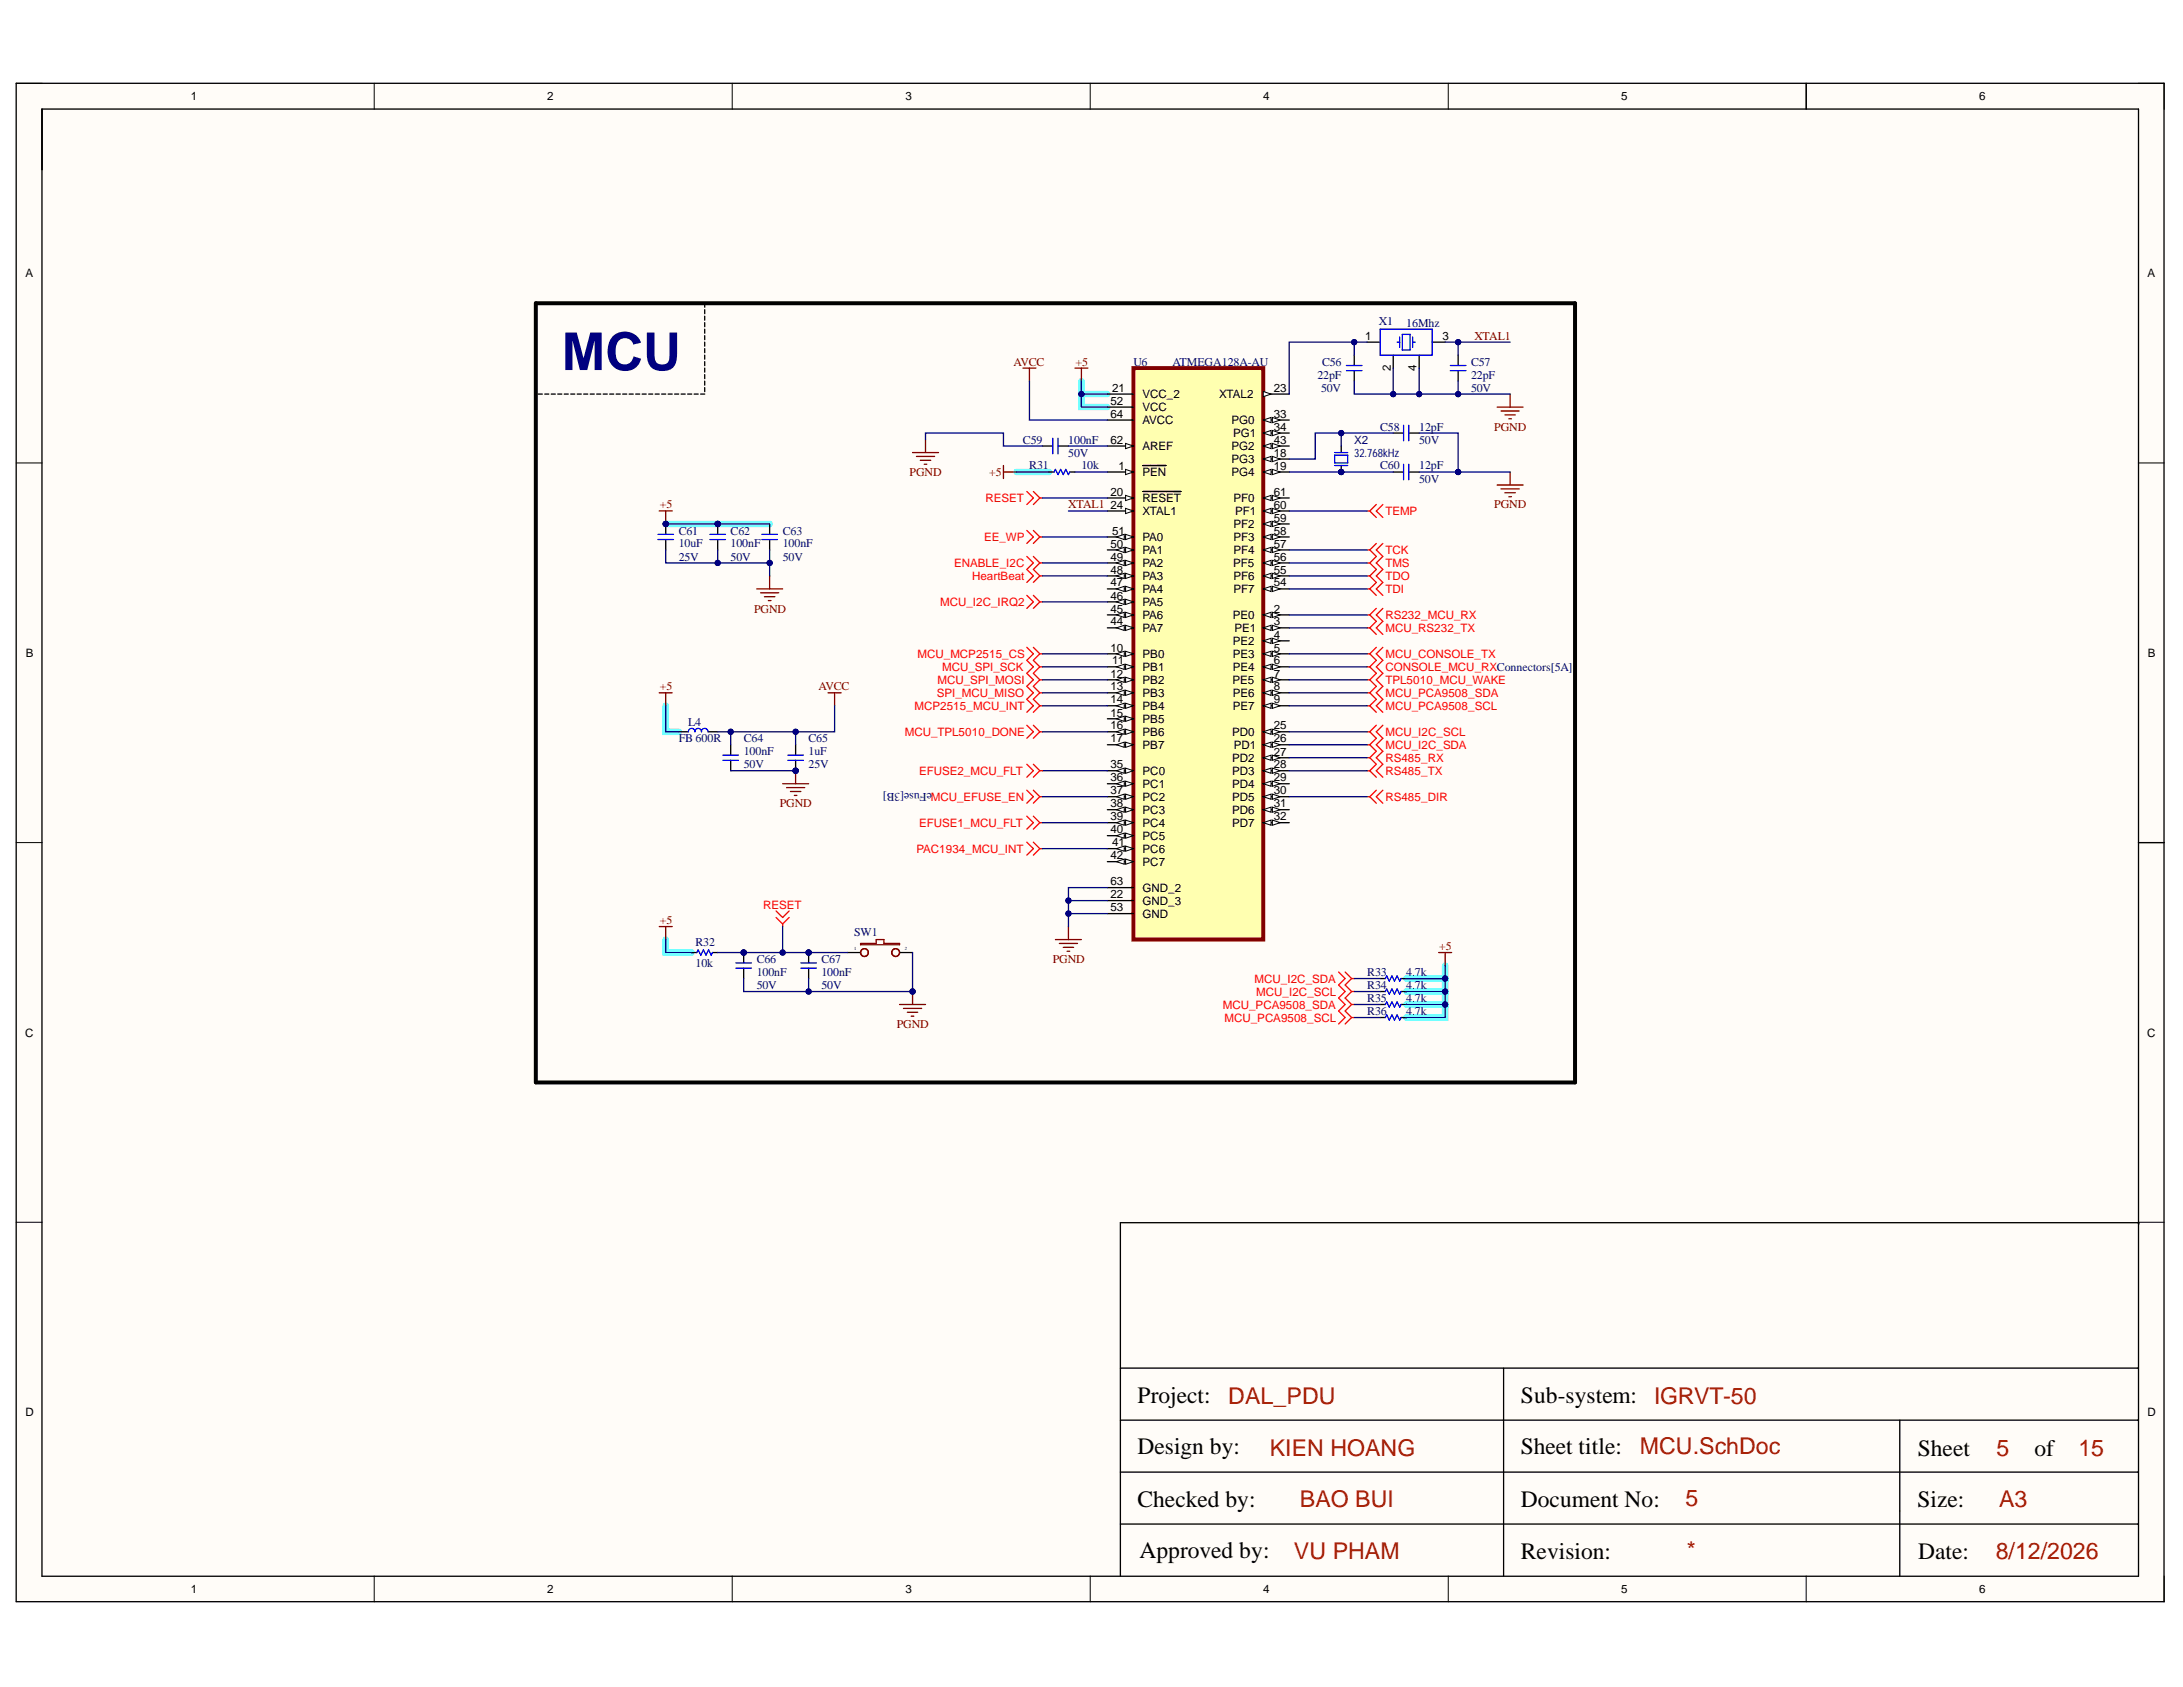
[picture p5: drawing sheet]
<svg xmlns="http://www.w3.org/2000/svg" width="279mm" height="216mm" viewBox="0 0 279 216" stroke-linecap="round" stroke-linejoin="round" font-family="sans-serif">
<defs><g id="words">
<text font-size="6.7" fill="#000080" x="71.9" y="47.4">MCU</text>
<g font-size="3">
<text x="145.6" y="179.6">Project:</text>
<text x="194.7" y="179.6">Sub-system:</text>
<text x="145.6" y="186.1">Design by:</text>
<text x="194.7" y="186.1">Sheet title:</text>
<text x="245.5" y="186.3">Sheet</text>
<text x="260.4" y="186.3">of</text>
<text x="145.6" y="192.9">Checked by:</text>
<text x="194.7" y="192.9">Document No:</text>
<text x="245.4" y="192.9">Size:</text>
<text x="145.9" y="199.4">Approved by:</text>
<text x="194.7" y="199.6">Revision:</text>
<text x="245.5" y="199.6">Date:</text>
</g>
<g font-size="3" fill="#a61c00">
<text x="157.2" y="179.6">DAL_PDU</text>
<text x="211.7" y="179.6">IGRVT-50</text>
<text x="162.5" y="186.3">KIEN HOANG</text>
<text x="209.9" y="186.1">MCU.SchDoc</text>
<text x="255.5" y="186.3">5</text>
<text x="266" y="186.3">15</text>
<text x="166.4" y="192.9">BAO BUI</text>
<text x="215.7" y="192.8">5</text>
<text x="255.9" y="192.9">A3</text>
<text x="165.6" y="199.6">VU PHAM</text>
<text x="215.9" y="199.4">*</text>
<text x="255.4" y="199.6">8/12/2026</text>
</g>
<g font-size="1.5">
<text x="24.4" y="12.9">1</text>
<text x="70" y="12.9">2</text>
<text x="115.9" y="12.9">3</text>
<text x="161.7" y="12.9">4</text>
<text x="207.5" y="12.9">5</text>
<text x="253.3" y="12.9">6</text>
<text x="3.3" y="35.5">A</text>
<text x="274.8" y="35.5">A</text>
<text x="174.7" y="43.5">1</text>
<text x="178" y="47.5" transform="rotate(-90 178 47.5)">2</text>
<text x="181.3" y="47.5" transform="rotate(-90 181.3 47.5)">4</text>
<text x="184.6" y="43.5">3</text>
<text x="142.1" y="51.8">52</text>
<text x="142.1" y="53.4">64</text>
<text x="142.4" y="50.1">21</text>
<text x="146.2" y="51">VCC_2</text>
<text x="146.2" y="52.6">VCC</text>
<text x="156.1" y="51">XTAL2</text>
<text x="163" y="50.1">23</text>
<text x="163" y="53.4">33</text>
<text x="142.1" y="56.8">62</text>
<text x="146.2" y="54.3">AVCC</text>
<text x="146.2" y="57.6">AREF</text>
<text x="157.6" y="54.3">PG0</text>
<text x="157.6" y="57.6">PG2</text>
<text x="157.6" y="59.3">PG3</text>
<text x="157.8" y="55.9">PG1</text>
<text x="163" y="55.1">34</text>
<text x="163" y="56.8">43</text>
<text x="163" y="58.4">18</text>
<text x="142.1" y="63.4">20</text>
<text x="142.1" y="65.1">24</text>
<text x="143.2" y="60.1">1</text>
<text x="146.2" y="60.9">PEN</text>
<text x="146.2" y="64.3">RESET</text>
<text x="146.2" y="65.9">XTAL1</text>
<text x="157.6" y="60.9">PG4</text>
<text x="157.9" y="64.3">PF0</text>
<text x="158.1" y="65.9">PF1</text>
<text x="163" y="60.1">19</text>
<text x="163" y="63.4">61</text>
<text x="163" y="65.1">60</text>
<text x="142.1" y="70.1">50</text>
<text x="142.1" y="71.8">49</text>
<text x="142.4" y="68.4">51</text>
<text x="146.2" y="69.3">PA0</text>
<text x="146.2" y="70.9">PA1</text>
<text x="157.9" y="67.6">PF2</text>
<text x="157.9" y="69.3">PF3</text>
<text x="157.9" y="70.9">PF4</text>
<text x="163" y="66.8">59</text>
<text x="163" y="68.4">58</text>
<text x="163" y="70.1">57</text>
<text x="163" y="71.8">56</text>
<text x="142.1" y="73.4">48</text>
<text x="142.1" y="75.1">47</text>
<text x="142.1" y="76.7">46</text>
<text x="146.2" y="72.6">PA2</text>
<text x="146.2" y="74.2">PA3</text>
<text x="146.2" y="75.9">PA4</text>
<text x="146.2" y="77.5">PA5</text>
<text x="157.8" y="72.6">PF5</text>
<text x="157.9" y="74.2">PF6</text>
<text x="157.9" y="75.9">PF7</text>
<text x="163" y="73.4">55</text>
<text x="163" y="75.1">54</text>
<text x="142.1" y="78.4">45</text>
<text x="142.1" y="80">44</text>
<text x="142.1" y="83.4">10</text>
<text x="146.2" y="79.2">PA6</text>
<text x="146.2" y="80.9">PA7</text>
<text x="157.8" y="79.2">PE0</text>
<text x="157.8" y="82.5">PE2</text>
<text x="158" y="80.9">PE1</text>
<text x="163" y="78.4">2</text>
<text x="163" y="80">3</text>
<text x="163" y="81.7">4</text>
<text x="163" y="83.4">5</text>
<text x="3.3" y="84.1">B</text>
<text x="142.1" y="86.7">12</text>
<text x="142.1" y="88.4">13</text>
<text x="142.4" y="85">11</text>
<text x="146.2" y="84.2">PB0</text>
<text x="146.2" y="85.9">PB1</text>
<text x="146.2" y="87.5">PB2</text>
<text x="146.2" y="89.2">PB3</text>
<text x="157.7" y="87.5">PE5</text>
<text x="157.8" y="84.2">PE3</text>
<text x="157.8" y="85.9">PE4</text>
<text x="157.8" y="89.2">PE6</text>
<text x="163" y="85">6</text>
<text x="163" y="86.7">7</text>
<text x="163" y="88.4">8</text>
<text x="274.9" y="84.1">B</text>
<text x="142.1" y="90">14</text>
<text x="142.1" y="91.7">15</text>
<text x="142.1" y="93.4">16</text>
<text x="142.1" y="95">17</text>
<text x="146.2" y="90.9">PB4</text>
<text x="146.2" y="92.5">PB5</text>
<text x="146.2" y="94.2">PB6</text>
<text x="146.2" y="95.9">PB7</text>
<text x="157.7" y="94.2">PD0</text>
<text x="157.8" y="90.9">PE7</text>
<text x="157.9" y="95.9">PD1</text>
<text x="163" y="90">9</text>
<text x="163" y="93.4">25</text>
<text x="163" y="95">26</text>
<text x="142.1" y="98.3">35</text>
<text x="142.1" y="100">36</text>
<text x="142.1" y="101.6">37</text>
<text x="146.2" y="99.1">PC0</text>
<text x="146.2" y="100.8">PC1</text>
<text x="157.7" y="97.5">PD2</text>
<text x="157.7" y="99.1">PD3</text>
<text x="157.7" y="100.8">PD4</text>
<text x="163" y="96.7">27</text>
<text x="163" y="98.3">28</text>
<text x="163" y="100">29</text>
<text x="163" y="101.6">30</text>
<text x="142.1" y="103.3">38</text>
<text x="142.1" y="105">39</text>
<text x="142.1" y="106.6">40</text>
<text x="146.2" y="102.5">PC2</text>
<text x="146.2" y="104.1">PC3</text>
<text x="146.2" y="105.8">PC4</text>
<text x="146.2" y="107.5">PC5</text>
<text x="157.7" y="102.5">PD5</text>
<text x="157.7" y="104.1">PD6</text>
<text x="157.7" y="105.8">PD7</text>
<text x="163" y="103.3">31</text>
<text x="163" y="105">32</text>
<text x="142.1" y="110">42</text>
<text x="142.1" y="113.3">63</text>
<text x="142.4" y="108.3">41</text>
<text x="146.2" y="109.1">PC6</text>
<text x="146.2" y="110.8">PC7</text>
<text x="142.1" y="115">22</text>
<text x="142.1" y="116.6">53</text>
<text x="146.2" y="114.1">GND_2</text>
<text x="146.2" y="115.8">GND_3</text>
<text x="146.2" y="117.5">GND</text>
<text x="3.2" y="132.7">C</text>
<text x="274.8" y="132.7">C</text>
<text x="3.3" y="181.3">D</text>
<text x="274.8" y="181.3">D</text>
<text x="24.4" y="203.9">1</text>
<text x="70" y="203.9">2</text>
<text x="115.9" y="203.9">3</text>
<text x="161.7" y="203.9">4</text>
<text x="207.5" y="203.9">5</text>
<text x="253.3" y="203.9">6</text>
</g>
<g font-size="1.5" fill="#000080">
<text x="176.5" y="41.7">X1</text>
<text x="180" y="41.8">16Mhz</text>
<text x="145.1" y="46.8">U6</text>
<text x="150" y="46.8">ATMEGA128A-AU</text>
<text x="169.2" y="46.8">C56</text>
<text x="188.3" y="46.8">C57</text>
<text x="168.6" y="48.5">22pF</text>
<text x="169.1" y="50.1">50V</text>
<text x="188.3" y="50.1">50V</text>
<text x="188.3" y="48.5">22pF</text>
<text x="130.9" y="56.8">C59</text>
<text x="136.7" y="58.4">50V</text>
<text x="136.7" y="56.8">100nF</text>
<text x="173.3" y="58.4">32.768kHz</text>
<text x="173.3" y="56.8">X2</text>
<text x="176.6" y="55.1">C58</text>
<text x="181.6" y="56.8">50V</text>
<text x="181.6" y="55.1">12pF</text>
<text x="131.7" y="60.1">R31</text>
<text x="138.4" y="60.1">10k</text>
<text x="176.6" y="60.1">C60</text>
<text x="181.6" y="61.8">50V</text>
<text x="181.6" y="60.1">12pF</text>
<text x="86.9" y="71.8">25V</text>
<text x="86.9" y="68.4">C61</text>
<text x="86.9" y="70.1">10uF</text>
<text x="93.5" y="71.8">50V</text>
<text x="93.5" y="68.4">C62</text>
<text x="93.5" y="70.1">100nF</text>
<text x="100.2" y="71.8">50V</text>
<text x="100.2" y="68.4">C63</text>
<text x="100.2" y="70.1">100nF</text>
<text x="86.9" y="95">FB 600R</text>
<text x="88.1" y="92.8">L4</text>
<text x="95.2" y="95">C64</text>
<text x="103.5" y="95">C65</text>
<text x="95.2" y="98.3">50V</text>
<text x="95.2" y="96.7">100nF</text>
<text x="103.5" y="98.3">25V</text>
<text x="103.5" y="96.7">1uF</text>
<text x="119.3" y="101.5" transform="rotate(-180 119.3 101.5)">eFuse[3B]</text>
<text x="109.3" y="119.8">SW1</text>
<text x="89" y="121.1">R32</text>
<text x="89" y="123.8">10k</text>
<text x="96.8" y="123.2">C66</text>
<text x="96.8" y="124.9">100nF</text>
<text x="105.1" y="123.2">C67</text>
<text x="105.1" y="124.9">100nF</text>
<text x="175" y="124.9">R33</text>
<text x="180" y="124.9">4.7k</text>
<text x="96.8" y="126.6">50V</text>
<text x="105.1" y="126.6">50V</text>
<text x="175" y="126.6">R34</text>
<text x="175" y="129.9">R36</text>
<text x="175" y="128.2">R35</text>
<text x="180" y="126.6">4.7k</text>
<text x="180" y="129.9">4.7k</text>
<text x="180" y="128.2">4.7k</text>
</g>
<g font-size="1.5" fill="#800000">
<text x="129.7" y="46.8">AVCC</text>
<text x="137.7" y="46.8">+5</text>
<text x="188.7" y="43.5">XTAL1</text>
<text x="191.2" y="55.1">PGND</text>
<text x="84.5" y="65.1">+5</text>
<text x="116.4" y="60.9">PGND</text>
<text x="126.6" y="60.9">+5</text>
<text x="136.7" y="65.1">XTAL1</text>
<text x="191.2" y="65.1">PGND</text>
<text x="96.5" y="78.4">PGND</text>
<text x="84.5" y="88.4">+5</text>
<text x="104.8" y="88.4">AVCC</text>
<text x="99.8" y="103.3">PGND</text>
<text x="84.5" y="118.3">+5</text>
<text x="134.7" y="123.2">PGND</text>
<text x="184.2" y="121.6">+5</text>
<text x="114.8" y="131.6">PGND</text>
</g>
<g font-size="1.5" fill="#f00">
<text x="126.2" y="64.3">RESET</text>
<text x="177.3" y="65.9">TEMP</text>
<text x="125.9" y="69.3">EE_WP</text>
<text x="177.3" y="70.9">TCK</text>
<text x="120.3" y="77.5">MCU_I2C_IRQ2</text>
<text x="122.1" y="72.6">ENABLE_I2C</text>
<text x="124.4" y="74.2">HeartBeat</text>
<text x="177.3" y="74.2">TDO</text>
<text x="177.3" y="72.6">TMS</text>
<text x="177.3" y="75.9">TDI</text>
<text x="177.3" y="79.2">RS232_MCU_RX</text>
<text x="177.3" y="80.9">MCU_RS232_TX</text>
<text x="117.4" y="84.2">MCU_MCP2515_CS</text>
<text x="119.9" y="89.2">SPI_MCU_MISO</text>
<text x="120" y="87.5">MCU_SPI_MOSI</text>
<text x="120.6" y="85.9">MCU_SPI_SCK</text>
<text x="177.3" y="87.5">TPL5010_MCU_WAKE</text>
<text x="177.3" y="84.2">MCU_CONSOLE_TX</text>
<text x="177.3" y="85.9">CONSOLE_MCU_RXConnectors[5A]</text>
<text x="177.3" y="89.2">MCU_PCA9508_SDA</text>
<text x="115.8" y="94.2">MCU_TPL5010_DONE</text>
<text x="117.1" y="90.9">MCP2515_MCU_INT</text>
<text x="177.3" y="94.2">MCU_I2C_SCL</text>
<text x="177.3" y="95.9">MCU_I2C_SDA</text>
<text x="177.3" y="90.9">MCU_PCA9508_SCL</text>
<text x="117.7" y="99.1">EFUSE2_MCU_FLT</text>
<text x="177.3" y="97.5">RS485_RX</text>
<text x="177.3" y="99.1">RS485_TX</text>
<text x="117.7" y="105.8">EFUSE1_MCU_FLT</text>
<text x="119.1" y="102.5">MCU_EFUSE_EN</text>
<text x="177.3" y="102.5">RS485_DIR</text>
<text x="117.3" y="109.1">PAC1934_MCU_INT</text>
<text x="97.7" y="116.3">RESET</text>
<text x="160.6" y="125.8">MCU_I2C_SDA</text>
<text x="156.5" y="129.1">MCU_PCA9508_SDA</text>
<text x="156.7" y="130.7">MCU_PCA9508_SCL</text>
<text x="160.8" y="127.4">MCU_I2C_SCL</text>
</g>
<g font-size=".6" fill="#000080">
<text x="109.3" y="121.6">1</text>
<text x="115.8" y="121.6">2</text>
</g>
</g></defs>
<g fill="#fffcf8">
<path d="M2.1 10.7h274.9v194.3h-274.9z" fill-rule="evenodd"/>
<path d="M5.4 14h268.3v187.7h-268.3z" fill-rule="evenodd"/>
</g>
<g fill="none" stroke="#000" stroke-width=".13">
<path d="M2.1 10.7h3.3M47.9 10.7v3.3M93.7 10.7v3.3M139.5 10.7v3.3M185.4 10.7v3.3M231.2 10.7v3.3M273.7 10.7h3.3v3.3M2.1 59.2h3.3M273.7 59.2h3.3M2.1 107.8h3.3M273.7 107.8h3.3M2.1 156.4h3.3"/>
<path d="M273.7 156.4h3.3M47.9 201.7v3.3M93.7 201.7v3.3M139.5 201.7v3.3M185.4 201.7v3.3M231.2 201.7v3.3M277 201.7v3.3"/>
</g>
<path d="M138.4 48.8v1.6h3.3M138.4 50.4v1.7h3.3M85.2 67.1h13.3M130.1 60.4h4.2M85.2 90.3v3.4h1.7M85.2 120.2v1.7h3.3M185 123.6v1.6h-5M185 125.2v1.7h-5M185 126.9v1.7h-5M185 128.6v1.6h-5" fill="none" stroke="#6effff" stroke-width=".85"/>
<g fill="none" stroke="#000" stroke-width=".17">
<path d="M2.1 10.7h274.9v194.3h-274.9zM5.4 14h268.3v187.7h-268.3zM231.2 10.7v3.3M86.9 93.7h1.2M90.6 93.7h1.3M93.5 95.3v1.3M93.5 97.3v1.3M273.7 107.8h3.3M273.7 156.6v-.1h-130.3v45.2M143.4 175.1h130.2M192.4 175.1v26.6M143.4 188.4h130.2"/>
<path d="M143.4 181.7h130.2M143.4 195h130.2M243.2 181.7v20"/>
</g>
<path d="M88.1 93.7a.43 .43 0 0 1 .4-.5 .43 .43 0 0 1 .5 .5M88.9 93.7a.43 .43 0 0 1 .5-.5 .43 .43 0 0 1 .4 .5M89.8 93.7a.43 .43 0 0 1 .4-.5 .43 .43 0 0 1 .4 .5M92.5 96.6h2M92.5 97.3h2" fill="none" stroke="#00f" stroke-width=".17"/>
<path d="M101.8 98.6v1.7M100.2 100.3h3.3M100.7 100.8h2.3M101.2 101.3h1.3M101.7 101.8h.3" fill="none" stroke="#800000" stroke-width=".17"/>
<circle cx="101.8" cy="98.6" r=".33" fill="#000080"/>
<circle cx="101.8" cy="98.6" r=".33" fill="none" stroke="#000080" stroke-width=".13"/>
<path d="M191.6 52.1h3.3M192.1 52.6h2.3M192.6 53.1h1.3M193.1 53.6h.3M193.3 50.4v1.7M84.4 88.7h1.6M85.2 88.7v1.6M106 88.7h1.7M106.8 88.7v1.6" fill="none" stroke="#800000" stroke-width=".17"/>
<path d="M173.3 45.5v1.3M173.3 47.4v1.4M175 43.8h1.6M178.3 45.5v1.6M181.6 45.5v1.6M183.3 43.8h1.7M186.6 45.5v1.3M186.6 47.4v1.4" fill="none" stroke="#000" stroke-width=".17"/>
<path d="M172.3 47.4h2M172.3 46.8h2M176.6 42.1h6.7v3.4h-6.7zM178.8 43.8h.3M179.1 43.1v1.4M179.5 42.8h1v2h-1zM180.8 43.1v1.4M180.8 43.8h.3M185.6 47.4h2M185.6 46.8h2" fill="none" stroke="#00f" stroke-width=".17"/>
<path d="M175 93.7h.3M175 95.3h.3M175.3 93.7l.9 .8-.9 .8M175.3 95.3l.9 .8M176.2 92.8l-.9 .9M177 92.8l-.8 .9 .8 .8-.8 .8 .8 .8" fill="none" stroke="#f00" stroke-width=".17"/>
<path d="M145.1 47.1h16.6v73.1h-16.6z" fill-rule="evenodd" fill="#ffffb0"/>
<path d="M145.1 47.1h16.6v73.1h-16.6z" fill="none" stroke="#800000" stroke-width=".51"/>
<path d="M141.7 50.4h3.4M141.7 52.1h3.4M141.7 53.8h3.4M141.7 57.1h3.4" fill="none" stroke="#000" stroke-width=".17"/>
<path d="M144.1 56.7l1 .4-1 .3z" fill="#f8fcff"/>
<path d="M144.1 56.7l1 .4-1 .3z" fill="none" stroke="#000" stroke-width=".13"/>
<path d="M141.7 60.4h3.4" fill="none" stroke="#000" stroke-width=".17"/>
<path d="M144.1 60.1l1 .3-1 .3z" fill="#f8fcff"/>
<path d="M144.1 60.1l1 .3-1 .3z" fill="none" stroke="#000" stroke-width=".13"/>
<path d="M146.2 59.6h3.1M141.7 63.7h3.4" fill="none" stroke="#000" stroke-width=".17"/>
<path d="M144.1 63.4l1 .3-1 .4z" fill="#f8fcff"/>
<path d="M144.1 63.4l1 .3-1 .4z" fill="none" stroke="#000" stroke-width=".13"/>
<path d="M141.7 65.4h3.4M146.2 62.9h5" fill="none" stroke="#000" stroke-width=".17"/>
<path d="M144.1 65.1l1 .3-1 .3z" fill="#f8fcff"/>
<path d="M144.1 65.1l1 .3-1 .3z" fill="none" stroke="#000" stroke-width=".13"/>
<path d="M141.7 68.7h3.4" fill="none" stroke="#000" stroke-width=".17"/>
<path d="M144.1 68.4l1 .3-1 .4z" fill="#f8fcff"/>
<path d="M144.1 68.4l1 .3-1 .4z" fill="none" stroke="#000" stroke-width=".13"/>
<path d="M142.9 68.7l1-.3v.7z" fill="#f8fcff"/>
<path d="M142.9 68.7l1-.3v.7z" fill="none" stroke="#000" stroke-width=".13"/>
<path d="M141.7 70.4h3.4" fill="none" stroke="#000" stroke-width=".17"/>
<path d="M144.1 70l1 .4-1 .3z" fill="#f8fcff"/>
<path d="M144.1 70l1 .4-1 .3z" fill="none" stroke="#000" stroke-width=".13"/>
<path d="M142.9 70.4l1-.4v.7z" fill="#f8fcff"/>
<path d="M142.9 70.4l1-.4v.7z" fill="none" stroke="#000" stroke-width=".13"/>
<path d="M141.7 72h3.4" fill="none" stroke="#000" stroke-width=".17"/>
<path d="M144.1 71.7l1 .3-1 .4z" fill="#f8fcff"/>
<path d="M144.1 71.7l1 .3-1 .4z" fill="none" stroke="#000" stroke-width=".13"/>
<path d="M142.9 72l1-.3v.7z" fill="#f8fcff"/>
<path d="M142.9 72l1-.3v.7z" fill="none" stroke="#000" stroke-width=".13"/>
<path d="M141.7 73.7h3.4" fill="none" stroke="#000" stroke-width=".17"/>
<path d="M144.1 73.4l1 .3-1 .3z" fill="#f8fcff"/>
<path d="M144.1 73.4l1 .3-1 .3z" fill="none" stroke="#000" stroke-width=".13"/>
<path d="M142.9 73.7l1-.3v.6z" fill="#f8fcff"/>
<path d="M142.9 73.7l1-.3v.6z" fill="none" stroke="#000" stroke-width=".13"/>
<path d="M141.7 75.4h3.4" fill="none" stroke="#000" stroke-width=".17"/>
<path d="M144.1 75l1 .4-1 .3z" fill="#f8fcff"/>
<path d="M144.1 75l1 .4-1 .3z" fill="none" stroke="#000" stroke-width=".13"/>
<path d="M142.9 75.4l1-.4v.7z" fill="#f8fcff"/>
<path d="M142.9 75.4l1-.4v.7z" fill="none" stroke="#000" stroke-width=".13"/>
<path d="M141.7 77h3.4" fill="none" stroke="#000" stroke-width=".17"/>
<path d="M144.1 76.7l1 .3-1 .4z" fill="#f8fcff"/>
<path d="M144.1 76.7l1 .3-1 .4z" fill="none" stroke="#000" stroke-width=".13"/>
<path d="M142.9 77l1-.3v.7z" fill="#f8fcff"/>
<path d="M142.9 77l1-.3v.7z" fill="none" stroke="#000" stroke-width=".13"/>
<path d="M141.7 78.7h3.4" fill="none" stroke="#000" stroke-width=".17"/>
<path d="M144.1 78.4l1 .3-1 .3z" fill="#f8fcff"/>
<path d="M144.1 78.4l1 .3-1 .3z" fill="none" stroke="#000" stroke-width=".13"/>
<path d="M142.9 78.7l1-.3v.6z" fill="#f8fcff"/>
<path d="M142.9 78.7l1-.3v.6z" fill="none" stroke="#000" stroke-width=".13"/>
<path d="M141.7 80.4h3.4" fill="none" stroke="#000" stroke-width=".17"/>
<path d="M144.1 80l1 .4-1 .3z" fill="#f8fcff"/>
<path d="M144.1 80l1 .4-1 .3z" fill="none" stroke="#000" stroke-width=".13"/>
<path d="M142.9 80.4l1-.4v.7z" fill="#f8fcff"/>
<path d="M142.9 80.4l1-.4v.7z" fill="none" stroke="#000" stroke-width=".13"/>
<path d="M141.7 83.7h3.4" fill="none" stroke="#000" stroke-width=".17"/>
<path d="M144.1 83.3l1 .4-1 .3z" fill="#f8fcff"/>
<path d="M144.1 83.3l1 .4-1 .3z" fill="none" stroke="#000" stroke-width=".13"/>
<path d="M142.9 83.7l1-.4v.7z" fill="#f8fcff"/>
<path d="M142.9 83.7l1-.4v.7z" fill="none" stroke="#000" stroke-width=".13"/>
<path d="M141.7 85.3h3.4" fill="none" stroke="#000" stroke-width=".17"/>
<path d="M144.1 85l1 .3-1 .4z" fill="#f8fcff"/>
<path d="M144.1 85l1 .3-1 .4z" fill="none" stroke="#000" stroke-width=".13"/>
<path d="M142.9 85.3l1-.3v.7z" fill="#f8fcff"/>
<path d="M142.9 85.3l1-.3v.7z" fill="none" stroke="#000" stroke-width=".13"/>
<path d="M141.7 87h3.4" fill="none" stroke="#000" stroke-width=".17"/>
<path d="M144.1 86.7l1 .3-1 .3z" fill="#f8fcff"/>
<path d="M144.1 86.7l1 .3-1 .3z" fill="none" stroke="#000" stroke-width=".13"/>
<path d="M142.9 87l1-.3v.6z" fill="#f8fcff"/>
<path d="M142.9 87l1-.3v.6z" fill="none" stroke="#000" stroke-width=".13"/>
<path d="M141.7 88.7h3.4" fill="none" stroke="#000" stroke-width=".17"/>
<path d="M144.1 88.3l1 .4-1 .3z" fill="#f8fcff"/>
<path d="M144.1 88.3l1 .4-1 .3z" fill="none" stroke="#000" stroke-width=".13"/>
<path d="M142.9 88.7l1-.4v.7z" fill="#f8fcff"/>
<path d="M142.9 88.7l1-.4v.7z" fill="none" stroke="#000" stroke-width=".13"/>
<path d="M141.7 90.3h3.4" fill="none" stroke="#000" stroke-width=".17"/>
<path d="M144.1 90l1 .3-1 .4z" fill="#f8fcff"/>
<path d="M144.1 90l1 .3-1 .4z" fill="none" stroke="#000" stroke-width=".13"/>
<path d="M142.9 90.3l1-.3v.7z" fill="#f8fcff"/>
<path d="M142.9 90.3l1-.3v.7z" fill="none" stroke="#000" stroke-width=".13"/>
<path d="M141.7 92h3.4" fill="none" stroke="#000" stroke-width=".17"/>
<path d="M144.1 91.7l1 .3-1 .3z" fill="#f8fcff"/>
<path d="M144.1 91.7l1 .3-1 .3z" fill="none" stroke="#000" stroke-width=".13"/>
<path d="M142.9 92l1-.3v.6z" fill="#f8fcff"/>
<path d="M142.9 92l1-.3v.6z" fill="none" stroke="#000" stroke-width=".13"/>
<path d="M141.7 93.7h3.4" fill="none" stroke="#000" stroke-width=".17"/>
<path d="M144.1 93.3l1 .4-1 .3z" fill="#f8fcff"/>
<path d="M144.1 93.3l1 .4-1 .3z" fill="none" stroke="#000" stroke-width=".13"/>
<path d="M142.9 93.7l1-.4v.7z" fill="#f8fcff"/>
<path d="M142.9 93.7l1-.4v.7z" fill="none" stroke="#000" stroke-width=".13"/>
<path d="M141.7 95.3h3.4" fill="none" stroke="#000" stroke-width=".17"/>
<path d="M144.1 95l1 .3-1 .3z" fill="#f8fcff"/>
<path d="M144.1 95l1 .3-1 .3z" fill="none" stroke="#000" stroke-width=".13"/>
<path d="M142.9 95.3l1-.3v.6z" fill="#f8fcff"/>
<path d="M142.9 95.3l1-.3v.6z" fill="none" stroke="#000" stroke-width=".13"/>
<path d="M141.7 98.6h3.4" fill="none" stroke="#000" stroke-width=".17"/>
<path d="M144.1 98.3l1 .3-1 .4z" fill="#f8fcff"/>
<path d="M144.1 98.3l1 .3-1 .4z" fill="none" stroke="#000" stroke-width=".13"/>
<path d="M142.9 98.6l1-.3v.7z" fill="#f8fcff"/>
<path d="M142.9 98.6l1-.3v.7z" fill="none" stroke="#000" stroke-width=".13"/>
<path d="M141.7 100.3h3.4" fill="none" stroke="#000" stroke-width=".17"/>
<path d="M144.1 100l1 .3-1 .3z" fill="#f8fcff"/>
<path d="M144.1 100l1 .3-1 .3z" fill="none" stroke="#000" stroke-width=".13"/>
<path d="M142.9 100.3l1-.3v.6z" fill="#f8fcff"/>
<path d="M142.9 100.3l1-.3v.6z" fill="none" stroke="#000" stroke-width=".13"/>
<path d="M141.7 102h3.4" fill="none" stroke="#000" stroke-width=".17"/>
<path d="M144.1 101.6l1 .4-1 .3z" fill="#f8fcff"/>
<path d="M144.1 101.6l1 .4-1 .3z" fill="none" stroke="#000" stroke-width=".13"/>
<path d="M142.9 102l1-.4v.7z" fill="#f8fcff"/>
<path d="M142.9 102l1-.4v.7z" fill="none" stroke="#000" stroke-width=".13"/>
<path d="M141.7 103.6h3.4" fill="none" stroke="#000" stroke-width=".17"/>
<path d="M144.1 103.3l1 .3-1 .4z" fill="#f8fcff"/>
<path d="M144.1 103.3l1 .3-1 .4z" fill="none" stroke="#000" stroke-width=".13"/>
<path d="M142.9 103.6l1-.3v.7z" fill="#f8fcff"/>
<path d="M142.9 103.6l1-.3v.7z" fill="none" stroke="#000" stroke-width=".13"/>
<path d="M141.7 105.3h3.4" fill="none" stroke="#000" stroke-width=".17"/>
<path d="M144.1 105l1 .3-1 .3z" fill="#f8fcff"/>
<path d="M144.1 105l1 .3-1 .3z" fill="none" stroke="#000" stroke-width=".13"/>
<path d="M142.9 105.3l1-.3v.6z" fill="#f8fcff"/>
<path d="M142.9 105.3l1-.3v.6z" fill="none" stroke="#000" stroke-width=".13"/>
<path d="M141.7 106.9h3.4" fill="none" stroke="#000" stroke-width=".17"/>
<path d="M144.1 106.6l1 .3-1 .4z" fill="#f8fcff"/>
<path d="M144.1 106.6l1 .3-1 .4z" fill="none" stroke="#000" stroke-width=".13"/>
<path d="M142.9 106.9l1-.3v.7z" fill="#f8fcff"/>
<path d="M142.9 106.9l1-.3v.7z" fill="none" stroke="#000" stroke-width=".13"/>
<path d="M141.7 108.6h3.4" fill="none" stroke="#000" stroke-width=".17"/>
<path d="M144.1 108.3l1 .3-1 .3z" fill="#f8fcff"/>
<path d="M144.1 108.3l1 .3-1 .3z" fill="none" stroke="#000" stroke-width=".13"/>
<path d="M142.9 108.6l1-.3v.6z" fill="#f8fcff"/>
<path d="M142.9 108.6l1-.3v.6z" fill="none" stroke="#000" stroke-width=".13"/>
<path d="M141.7 110.3h3.4" fill="none" stroke="#000" stroke-width=".17"/>
<path d="M144.1 109.9l1 .4-1 .3z" fill="#f8fcff"/>
<path d="M144.1 109.9l1 .4-1 .3z" fill="none" stroke="#000" stroke-width=".13"/>
<path d="M142.9 110.3l1-.4v.7z" fill="#f8fcff"/>
<path d="M142.9 110.3l1-.4v.7z" fill="none" stroke="#000" stroke-width=".13"/>
<path d="M161.7 50.4h3.3M141.7 113.6h3.4M141.7 115.3h3.4M141.7 116.9h3.4" fill="none" stroke="#000" stroke-width=".17"/>
<path d="M161.7 50.1l1 .3-1 .4z" fill="#f8fcff"/>
<path d="M161.7 50.1l1 .3-1 .4z" fill="none" stroke="#000" stroke-width=".13"/>
<path d="M161.7 53.8h3.3" fill="none" stroke="#000" stroke-width=".17"/>
<path d="M161.7 53.8l1-.4v.7z" fill="#f8fcff"/>
<path d="M161.7 53.8l1-.4v.7z" fill="none" stroke="#000" stroke-width=".13"/>
<path d="M162.9 53.4l.9 .4-.9 .3z" fill="#f8fcff"/>
<path d="M162.9 53.4l.9 .4-.9 .3z" fill="none" stroke="#000" stroke-width=".13"/>
<path d="M161.7 55.4h3.3" fill="none" stroke="#000" stroke-width=".17"/>
<path d="M161.7 55.4l1-.3v.7z" fill="#f8fcff"/>
<path d="M161.7 55.4l1-.3v.7z" fill="none" stroke="#000" stroke-width=".13"/>
<path d="M162.9 55.1l.9 .3-.9 .4z" fill="#f8fcff"/>
<path d="M162.9 55.1l.9 .3-.9 .4z" fill="none" stroke="#000" stroke-width=".13"/>
<path d="M161.7 57.1h3.3" fill="none" stroke="#000" stroke-width=".17"/>
<path d="M161.7 57.1l1-.4v.7z" fill="#f8fcff"/>
<path d="M161.7 57.1l1-.4v.7z" fill="none" stroke="#000" stroke-width=".13"/>
<path d="M162.9 56.7l.9 .4-.9 .3z" fill="#f8fcff"/>
<path d="M162.9 56.7l.9 .4-.9 .3z" fill="none" stroke="#000" stroke-width=".13"/>
<path d="M161.7 58.7h3.3" fill="none" stroke="#000" stroke-width=".17"/>
<path d="M161.7 58.7l1-.3v.7z" fill="#f8fcff"/>
<path d="M161.7 58.7l1-.3v.7z" fill="none" stroke="#000" stroke-width=".13"/>
<path d="M162.9 58.4l.9 .3-.9 .4z" fill="#f8fcff"/>
<path d="M162.9 58.4l.9 .3-.9 .4z" fill="none" stroke="#000" stroke-width=".13"/>
<path d="M161.7 60.4h3.3" fill="none" stroke="#000" stroke-width=".17"/>
<path d="M161.7 60.4l1-.3v.6z" fill="#f8fcff"/>
<path d="M161.7 60.4l1-.3v.6z" fill="none" stroke="#000" stroke-width=".13"/>
<path d="M162.9 60.1l.9 .3-.9 .3z" fill="#f8fcff"/>
<path d="M162.9 60.1l.9 .3-.9 .3z" fill="none" stroke="#000" stroke-width=".13"/>
<path d="M161.7 63.7h3.3" fill="none" stroke="#000" stroke-width=".17"/>
<path d="M161.7 63.7l1-.3v.7z" fill="#f8fcff"/>
<path d="M161.7 63.7l1-.3v.7z" fill="none" stroke="#000" stroke-width=".13"/>
<path d="M162.9 63.4l.9 .3-.9 .4z" fill="#f8fcff"/>
<path d="M162.9 63.4l.9 .3-.9 .4z" fill="none" stroke="#000" stroke-width=".13"/>
<path d="M161.7 65.4h3.3" fill="none" stroke="#000" stroke-width=".17"/>
<path d="M161.7 65.4l1-.3v.6z" fill="#f8fcff"/>
<path d="M161.7 65.4l1-.3v.6z" fill="none" stroke="#000" stroke-width=".13"/>
<path d="M162.9 65.1l.9 .3-.9 .3z" fill="#f8fcff"/>
<path d="M162.9 65.1l.9 .3-.9 .3z" fill="none" stroke="#000" stroke-width=".13"/>
<path d="M161.7 67.1h3.3" fill="none" stroke="#000" stroke-width=".17"/>
<path d="M161.7 67.1l1-.4v.7z" fill="#f8fcff"/>
<path d="M161.7 67.1l1-.4v.7z" fill="none" stroke="#000" stroke-width=".13"/>
<path d="M162.9 66.7l.9 .4-.9 .3z" fill="#f8fcff"/>
<path d="M162.9 66.7l.9 .4-.9 .3z" fill="none" stroke="#000" stroke-width=".13"/>
<path d="M161.7 68.7h3.3" fill="none" stroke="#000" stroke-width=".17"/>
<path d="M161.7 68.7l1-.3v.7z" fill="#f8fcff"/>
<path d="M161.7 68.7l1-.3v.7z" fill="none" stroke="#000" stroke-width=".13"/>
<path d="M162.9 68.4l.9 .3-.9 .4z" fill="#f8fcff"/>
<path d="M162.9 68.4l.9 .3-.9 .4z" fill="none" stroke="#000" stroke-width=".13"/>
<path d="M161.7 70.4h3.3" fill="none" stroke="#000" stroke-width=".17"/>
<path d="M161.7 70.4l1-.4v.7z" fill="#f8fcff"/>
<path d="M161.7 70.4l1-.4v.7z" fill="none" stroke="#000" stroke-width=".13"/>
<path d="M162.9 70l.9 .4-.9 .3z" fill="#f8fcff"/>
<path d="M162.9 70l.9 .4-.9 .3z" fill="none" stroke="#000" stroke-width=".13"/>
<path d="M161.7 72h3.3" fill="none" stroke="#000" stroke-width=".17"/>
<path d="M161.7 72l1-.3v.7z" fill="#f8fcff"/>
<path d="M161.7 72l1-.3v.7z" fill="none" stroke="#000" stroke-width=".13"/>
<path d="M162.9 71.7l.9 .3-.9 .4z" fill="#f8fcff"/>
<path d="M162.9 71.7l.9 .3-.9 .4z" fill="none" stroke="#000" stroke-width=".13"/>
<path d="M161.7 73.7h3.3" fill="none" stroke="#000" stroke-width=".17"/>
<path d="M161.7 73.7l1-.3v.6z" fill="#f8fcff"/>
<path d="M161.7 73.7l1-.3v.6z" fill="none" stroke="#000" stroke-width=".13"/>
<path d="M162.9 73.4l.9 .3-.9 .3z" fill="#f8fcff"/>
<path d="M162.9 73.4l.9 .3-.9 .3z" fill="none" stroke="#000" stroke-width=".13"/>
<path d="M161.7 75.4h3.3" fill="none" stroke="#000" stroke-width=".17"/>
<path d="M161.7 75.4l1-.4v.7z" fill="#f8fcff"/>
<path d="M161.7 75.4l1-.4v.7z" fill="none" stroke="#000" stroke-width=".13"/>
<path d="M162.9 75l.9 .4-.9 .3z" fill="#f8fcff"/>
<path d="M162.9 75l.9 .4-.9 .3z" fill="none" stroke="#000" stroke-width=".13"/>
<path d="M161.7 78.7h3.3" fill="none" stroke="#000" stroke-width=".17"/>
<path d="M161.7 78.7l1-.3v.6z" fill="#f8fcff"/>
<path d="M161.7 78.7l1-.3v.6z" fill="none" stroke="#000" stroke-width=".13"/>
<path d="M162.9 78.4l.9 .3-.9 .3z" fill="#f8fcff"/>
<path d="M162.9 78.4l.9 .3-.9 .3z" fill="none" stroke="#000" stroke-width=".13"/>
<path d="M161.7 80.4h3.3" fill="none" stroke="#000" stroke-width=".17"/>
<path d="M161.7 80.4l1-.4v.7z" fill="#f8fcff"/>
<path d="M161.7 80.4l1-.4v.7z" fill="none" stroke="#000" stroke-width=".13"/>
<path d="M162.9 80l.9 .4-.9 .3z" fill="#f8fcff"/>
<path d="M162.9 80l.9 .4-.9 .3z" fill="none" stroke="#000" stroke-width=".13"/>
<path d="M161.7 82h3.3" fill="none" stroke="#000" stroke-width=".17"/>
<path d="M161.7 82l1-.3v.6z" fill="#f8fcff"/>
<path d="M161.7 82l1-.3v.6z" fill="none" stroke="#000" stroke-width=".13"/>
<path d="M162.9 81.7l.9 .3-.9 .3z" fill="#f8fcff"/>
<path d="M162.9 81.7l.9 .3-.9 .3z" fill="none" stroke="#000" stroke-width=".13"/>
<path d="M161.7 83.7h3.3" fill="none" stroke="#000" stroke-width=".17"/>
<path d="M161.7 83.7l1-.4v.7z" fill="#f8fcff"/>
<path d="M161.7 83.7l1-.4v.7z" fill="none" stroke="#000" stroke-width=".13"/>
<path d="M162.9 83.3l.9 .4-.9 .3z" fill="#f8fcff"/>
<path d="M162.9 83.3l.9 .4-.9 .3z" fill="none" stroke="#000" stroke-width=".13"/>
<path d="M161.7 85.3h3.3" fill="none" stroke="#000" stroke-width=".17"/>
<path d="M161.7 85.3l1-.3v.7z" fill="#f8fcff"/>
<path d="M161.7 85.3l1-.3v.7z" fill="none" stroke="#000" stroke-width=".13"/>
<path d="M162.9 85l.9 .3-.9 .4z" fill="#f8fcff"/>
<path d="M162.9 85l.9 .3-.9 .4z" fill="none" stroke="#000" stroke-width=".13"/>
<path d="M161.7 87h3.3" fill="none" stroke="#000" stroke-width=".17"/>
<path d="M161.7 87l1-.3v.6z" fill="#f8fcff"/>
<path d="M161.7 87l1-.3v.6z" fill="none" stroke="#000" stroke-width=".13"/>
<path d="M162.9 86.7l.9 .3-.9 .3z" fill="#f8fcff"/>
<path d="M162.9 86.7l.9 .3-.9 .3z" fill="none" stroke="#000" stroke-width=".13"/>
<path d="M161.7 88.7h3.3" fill="none" stroke="#000" stroke-width=".17"/>
<path d="M161.7 88.7l1-.4v.7z" fill="#f8fcff"/>
<path d="M161.7 88.7l1-.4v.7z" fill="none" stroke="#000" stroke-width=".13"/>
<path d="M162.9 88.3l.9 .4-.9 .3z" fill="#f8fcff"/>
<path d="M162.9 88.3l.9 .4-.9 .3z" fill="none" stroke="#000" stroke-width=".13"/>
<path d="M161.7 90.3h3.3" fill="none" stroke="#000" stroke-width=".17"/>
<path d="M161.7 90.3l1-.3v.7z" fill="#f8fcff"/>
<path d="M161.7 90.3l1-.3v.7z" fill="none" stroke="#000" stroke-width=".13"/>
<path d="M162.9 90l.9 .3-.9 .4z" fill="#f8fcff"/>
<path d="M162.9 90l.9 .3-.9 .4z" fill="none" stroke="#000" stroke-width=".13"/>
<path d="M161.7 93.7h3.3" fill="none" stroke="#000" stroke-width=".17"/>
<path d="M161.7 93.7l1-.4v.7z" fill="#f8fcff"/>
<path d="M161.7 93.7l1-.4v.7z" fill="none" stroke="#000" stroke-width=".13"/>
<path d="M162.9 93.3l.9 .4-.9 .3z" fill="#f8fcff"/>
<path d="M162.9 93.3l.9 .4-.9 .3z" fill="none" stroke="#000" stroke-width=".13"/>
<path d="M161.7 95.3h3.3" fill="none" stroke="#000" stroke-width=".17"/>
<path d="M161.7 95.3l1-.3v.6z" fill="#f8fcff"/>
<path d="M161.7 95.3l1-.3v.6z" fill="none" stroke="#000" stroke-width=".13"/>
<path d="M162.9 95l.9 .3-.9 .3z" fill="#f8fcff"/>
<path d="M162.9 95l.9 .3-.9 .3z" fill="none" stroke="#000" stroke-width=".13"/>
<path d="M161.7 97h3.3" fill="none" stroke="#000" stroke-width=".17"/>
<path d="M161.7 97l1-.4v.7z" fill="#f8fcff"/>
<path d="M161.7 97l1-.4v.7z" fill="none" stroke="#000" stroke-width=".13"/>
<path d="M162.9 96.6l.9 .4-.9 .3z" fill="#f8fcff"/>
<path d="M162.9 96.6l.9 .4-.9 .3z" fill="none" stroke="#000" stroke-width=".13"/>
<path d="M161.7 98.6h3.3" fill="none" stroke="#000" stroke-width=".17"/>
<path d="M161.7 98.6l1-.3v.7z" fill="#f8fcff"/>
<path d="M161.7 98.6l1-.3v.7z" fill="none" stroke="#000" stroke-width=".13"/>
<path d="M162.9 98.3l.9 .3-.9 .4z" fill="#f8fcff"/>
<path d="M162.9 98.3l.9 .3-.9 .4z" fill="none" stroke="#000" stroke-width=".13"/>
<path d="M161.7 100.3h3.3" fill="none" stroke="#000" stroke-width=".17"/>
<path d="M161.7 100.3l1-.3v.6z" fill="#f8fcff"/>
<path d="M161.7 100.3l1-.3v.6z" fill="none" stroke="#000" stroke-width=".13"/>
<path d="M162.9 100l.9 .3-.9 .3z" fill="#f8fcff"/>
<path d="M162.9 100l.9 .3-.9 .3z" fill="none" stroke="#000" stroke-width=".13"/>
<path d="M161.7 102h3.3" fill="none" stroke="#000" stroke-width=".17"/>
<path d="M161.7 102l1-.4v.7z" fill="#f8fcff"/>
<path d="M161.7 102l1-.4v.7z" fill="none" stroke="#000" stroke-width=".13"/>
<path d="M162.9 101.6l.9 .4-.9 .3z" fill="#f8fcff"/>
<path d="M162.9 101.6l.9 .4-.9 .3z" fill="none" stroke="#000" stroke-width=".13"/>
<path d="M161.7 103.6h3.3" fill="none" stroke="#000" stroke-width=".17"/>
<path d="M161.7 103.6l1-.3v.7z" fill="#f8fcff"/>
<path d="M161.7 103.6l1-.3v.7z" fill="none" stroke="#000" stroke-width=".13"/>
<path d="M162.9 103.3l.9 .3-.9 .4z" fill="#f8fcff"/>
<path d="M162.9 103.3l.9 .3-.9 .4z" fill="none" stroke="#000" stroke-width=".13"/>
<path d="M161.7 105.3h3.3" fill="none" stroke="#000" stroke-width=".17"/>
<path d="M161.7 105.3l1-.3v.6z" fill="#f8fcff"/>
<path d="M161.7 105.3l1-.3v.6z" fill="none" stroke="#000" stroke-width=".13"/>
<path d="M162.9 105l.9 .3-.9 .3z" fill="#f8fcff"/>
<path d="M162.9 105l.9 .3-.9 .3z" fill="none" stroke="#000" stroke-width=".13"/>
<g fill="none" stroke="#800000" stroke-width=".17">
<path d="M128.4 59.6v1.6M130.9 47.1h1.7M131.8 47.1v1.7M137.6 47.1h1.6M138.4 47.1v1.7M84.4 65.4h1.6M85.2 65.4v1.7M128.4 60.4h1.7M136.7 118.6v1.6M135.1 120.2h3.3M135.6 120.7h2.3M136.1 121.2h1.3"/>
<path d="M136.6 121.7h.3"/>
</g>
<path d="M88.5 121.9h.7M91.2 121.9h.7" fill="none" stroke="#000" stroke-width=".17"/>
<path d="M89.2 121.9l.2-.3 .3 .6 .3-.6 .4 .6 .3-.6 .3 .6 .2-.3" fill="none" stroke="#00f" stroke-width=".17"/>
<circle cx="85.2" cy="67.1" r=".33" fill="#000080"/>
<circle cx="85.2" cy="67.1" r=".33" fill="none" stroke="#000080" stroke-width=".13"/>
<path d="M98.5 67.1v1.3M98.5 69.1v1.3" fill="none" stroke="#000" stroke-width=".17"/>
<path d="M97.5 68.4h2M97.5 69.1h2" fill="none" stroke="#00f" stroke-width=".17"/>
<circle cx="91.9" cy="67.1" r=".33" fill="#000080"/>
<circle cx="91.9" cy="67.1" r=".33" fill="none" stroke="#000080" stroke-width=".13"/>
<path d="M91.9 67.1v1.3" fill="none" stroke="#000" stroke-width=".17"/>
<circle cx="91.9" cy="67.1" r=".33" fill="#000080"/>
<circle cx="91.9" cy="67.1" r=".33" fill="none" stroke="#000080" stroke-width=".13"/>
<path d="M91.9 69.1v1.3" fill="none" stroke="#000" stroke-width=".17"/>
<path d="M90.9 68.4h2M90.9 69.1h2" fill="none" stroke="#00f" stroke-width=".17"/>
<circle cx="85.2" cy="67.1" r=".33" fill="#000080"/>
<circle cx="85.2" cy="67.1" r=".33" fill="none" stroke="#000080" stroke-width=".13"/>
<path d="M85.2 67.1v1.3M85.2 69v1.4" fill="none" stroke="#000" stroke-width=".17"/>
<circle cx="85.2" cy="67.1" r=".33" fill="#000080"/>
<circle cx="85.2" cy="67.1" r=".33" fill="none" stroke="#000080" stroke-width=".13"/>
<path d="M84.2 69h2M84.2 68.4h2" fill="none" stroke="#00f" stroke-width=".17"/>
<path d="M96.8 75.4h3.4M97.3 75.9h2.4M97.8 76.4h1.4M98.3 76.9h.4M98.5 73.7v1.7" fill="none" stroke="#800000" stroke-width=".17"/>
<circle cx="95.2" cy="121.9" r=".33" fill="#000080"/>
<circle cx="95.2" cy="121.9" r=".33" fill="none" stroke="#000080" stroke-width=".13"/>
<path d="M95.2 121.9v1.3M95.2 123.9v1.3" fill="none" stroke="#000" stroke-width=".17"/>
<circle cx="95.2" cy="121.9" r=".33" fill="#000080"/>
<circle cx="95.2" cy="121.9" r=".33" fill="none" stroke="#000080" stroke-width=".13"/>
<path d="M94.2 123.9h2M94.2 123.2h2" fill="none" stroke="#00f" stroke-width=".17"/>
<path d="M115.1 128.6h3.4M115.6 129.1h2.4M116.1 129.6h1.4M116.6 130h.4M116.8 126.9v1.7" fill="none" stroke="#800000" stroke-width=".17"/>
<circle cx="116.8" cy="126.9" r=".33" fill="#000080"/>
<circle cx="116.8" cy="126.9" r=".33" fill="none" stroke="#000080" stroke-width=".13"/>
<g fill="none" stroke="#f00" stroke-width=".17">
<path d="M131.4 62.9l.9 .8-.9 .9M132.3 62.9l.8 .8M133.1 63.7l-.8 .9M133.1 63.7h.3M175 70.4h.3M175 73.7h.3M175 72h.3M175 75.4h.3M175.3 70.4l.9 .8-.9 .8M175.3 73.7l.9 .8-.9 .9M175.3 72l.9 .9-.9 .8M175.3 75.4l.9 .8"/>
<path d="M176.2 69.6l-.9 .8M177 69.6l-.8 .8 .8 .8-.8 .8 .8 .9-.8 .8 .8 .8-.8 .9 .8 .8M131.4 82.8l.9 .9-.9 .8 .9 .8-.9 .9 .9 .8-.9 .8 .9 .9-.9 .8 .9 .8-.9 .9M132.3 82.8l.8 .9M133.1 85.3l-.8 .9 .8 .8M133.1 83.7l-.8 .8 .8 .8M133.1 85.3h.3M133.1 88.7l-.8 .8 .8 .8M133.1 87l-.8 .8 .8 .9M133.1 88.7h.3M133.1 87h.3M133.1 90.3l-.8 .9"/>
<path d="M133.1 90.3h.3M133.1 83.7h.3M175 85.3h.3M175 87h.3M175 97h.3M175 98.6h.3M175 83.7h.3M175.3 97l.9 .8-.9 .8M175.3 98.6l.9 .9M175.3 87l.9 .8M175.3 85.3l.9 .9-.9 .8M175.3 83.7l.9 .8-.9 .8"/>
<path d="M176.2 96.1l-.9 .9M176.2 82.9l-.9 .8M177 96.1l-.8 .9 .8 .8-.8 .8 .8 .9M177 82.9l-.8 .8 .8 .8-.8 .8 .8 .9-.8 .8 .8 .8"/>
</g>
<path d="M133.4 57.1h1.3M135.4 57.1h1.3M134.3 60.4h.6M136.9 60.4h.7M108.5 121.9h1.6M115.1 121.9h1.7M176.6 126.9h.7M176.6 125.2h.7M179.3 126.9h.7M179.3 125.2h.7" fill="none" stroke="#000" stroke-width=".17"/>
<path d="M134.7 56.1v2M135.4 56.1v2M134.9 60.4l.2-.3 .3 .6 .3-.6 .4 .6 .3-.6 .3 .6 .2-.3M177.3 126.9l.2-.3 .3 .6 .3-.6 .4 .6 .3-.6 .3 .6 .2-.3M177.3 125.2l.2-.3 .3 .7 .3-.7 .4 .7 .3-.7 .3 .7 .2-.4" fill="none" stroke="#00f" stroke-width=".17"/>
<g fill="none" stroke="#800000" stroke-width=".17">
<path d="M116.8 57.9h3.3M117.3 58.4h2.3M117.8 58.9h1.3M118.3 59.4h.3M118.5 56.3v1.6M84.4 118.6h1.6M85.2 118.6v1.6M110.1 120.7h2v-.5h1v.5h2v.2h-5zM184.1 121.9h1.7M185 121.9v1.7"/>
<circle cx="110.6" cy="121.9" r=".5"/>
<circle cx="114.6" cy="121.9" r=".5"/>
</g>
<circle cx="103.5" cy="121.9" r=".33" fill="#000080"/>
<circle cx="103.5" cy="121.9" r=".33" fill="none" stroke="#000080" stroke-width=".13"/>
<path d="M103.5 121.9v1.3" fill="none" stroke="#000" stroke-width=".17"/>
<circle cx="103.5" cy="121.9" r=".33" fill="#000080"/>
<circle cx="103.5" cy="121.9" r=".33" fill="none" stroke="#000080" stroke-width=".13"/>
<path d="M103.5 123.9v1.3" fill="none" stroke="#000" stroke-width=".17"/>
<path d="M102.5 123.2h2M102.5 123.9h2" fill="none" stroke="#00f" stroke-width=".17"/>
<path d="M131.4 72.9l.9 .8-.9 .8M132.3 72.9l.8 .8M133.1 73.7l-.8 .8M133.1 73.7h.3M175 78.7h.3M175.3 78.7l.9 .8-.9 .9M176.2 77.9l-.9 .8M177 77.9l-.8 .8 .8 .8-.8 .9 .8 .8M175 80.4h.3M175.3 80.4l.9 .8" fill="none" stroke="#f00" stroke-width=".17"/>
<circle cx="171.7" cy="60.4" r=".33" fill="#000080"/>
<circle cx="171.7" cy="60.4" r=".33" fill="none" stroke="#000080" stroke-width=".13"/>
<path d="M171.7 59.6v.8" fill="none" stroke="#000" stroke-width=".17"/>
<circle cx="171.7" cy="60.4" r=".33" fill="#000080"/>
<circle cx="171.7" cy="60.4" r=".33" fill="none" stroke="#000080" stroke-width=".13"/>
<g fill="none" stroke="#000" stroke-width=".17">
<path d="M90.2 38.8v.5M90.2 39.6v.5M68.9 50.4h.5M69.7 50.4h.5M70.6 50.4h.5M71.4 50.4h.5M72.2 50.4h.5M73 50.4h.6M73.9 50.4h.5M74.7 50.4h.5M75.5 50.4h.6M76.4 50.4h.5"/>
<path d="M77.2 50.4h.5M78 50.4h.6M78.9 50.4h.5M79.7 50.4h.5M80.5 50.4h.5M81.4 50.4h.5M82.2 50.4h.5M83 50.4h.5M83.9 50.4h.5M84.7 50.4h.5M85.5 50.4h.5M86.3 50.4h.6"/>
<path d="M87.2 50.4h.5M88 50.4h.5M88.8 50.4h.6M89.7 50.4h.5M90.2 40.5v.5M90.2 41.3v.5M90.2 42.1v.5M90.2 43v.5M90.2 43.8v.5M90.2 44.6v.5M90.2 45.5v.5M90.2 46.3v.5"/>
<path d="M90.2 47.1v.5M90.2 47.9v.6M90.2 48.8v.5M90.2 49.6v.5M171.7 57.1v.8"/>
</g>
<path d="M170.8 58.2h1.7v1h-1.7zM170.8 57.9h1.7M170.8 59.6h1.7" fill="none" stroke="#00f" stroke-width=".17"/>
<path d="M131.4 92.8l.9 .9-.9 .8M132.3 92.8l.8 .9M133.1 93.7l-.8 .8M133.1 93.7h.3M99.3 116.6l.9 .8 .8-.8M99.3 117.4l.9 .8M100.2 118.2v.4M101 117.4l-.8 .8M175 102h.3M175.3 102l.9 .8M176.2 101.1l-.9 .9M177 101.1l-.8 .9 .8 .8" fill="none" stroke="#f00" stroke-width=".17"/>
<path d="M68.6 38.8h133v99.7h-133z" fill="none" stroke="#000" stroke-width=".51"/>
<circle cx="101.8" cy="98.6" r=".33" fill="#000080"/>
<circle cx="101.8" cy="98.6" r=".33" fill="none" stroke="#000080" stroke-width=".13"/>
<path d="M101.8 95.3v1.3M101.8 97.3v1.3" fill="none" stroke="#000" stroke-width=".17"/>
<circle cx="101.8" cy="98.6" r=".33" fill="#000080"/>
<circle cx="101.8" cy="98.6" r=".33" fill="none" stroke="#000080" stroke-width=".13"/>
<path d="M179.6 54.4v2M179.6 59.4v2M180.3 54.4v2M180.3 59.4v2M100.8 96.6h2M100.8 97.3h2M177.3 130.2l.2-.3 .3 .7 .3-.7 .4 .7 .3-.7 .3 .7 .2-.4M177.3 128.6l.2-.4 .3 .7 .3-.7 .4 .7 .3-.7 .3 .7 .2-.3" fill="none" stroke="#00f" stroke-width=".17"/>
<g fill="none" stroke="#f00" stroke-width=".17">
<path d="M131.4 71.2l.9 .8-.9 .9M131.4 76.2l.9 .8-.9 .9M132.3 71.2l.8 .8M132.3 76.2l.8 .8M133.1 72l-.8 .9M133.1 72h.3M133.1 77l-.8 .9M133.1 77h.3M175 65.4h.3M175.3 65.4l.9 .8M176.2 64.6l-.9 .8M177 64.6l-.8 .8 .8 .8"/>
<path d="M175 88.7h.3M175 90.3h.3M175.3 88.7l.9 .8-.9 .8M175.3 90.3l.9 .9M176.2 87.8l-.9 .9M177 87.8l-.8 .9 .8 .8-.8 .8 .8 .9M131.4 101.1l.9 .9-.9 .8M131.4 107.8l.9 .8-.9 .8M131.4 104.5l.9 .8-.9 .8M132.3 101.1l.8 .9M132.3 107.8l.8 .8M132.3 104.5l.8 .8"/>
<path d="M133.1 102l-.8 .8M133.1 102h.3M133.1 108.6l-.8 .8M133.1 108.6h.3M133.1 105.3l-.8 .8M133.1 105.3h.3M171.3 124.4l.9 .8-.9 .9 .9 .8-.9 .8 .9 .9-.9 .8 .9 .8-.9 .8M172.2 124.4l.8 .8M173 126.9l-.8 .8 .8 .9M173 125.2l-.8 .9 .8 .8M173 126.9h.3M173 125.2h.3"/>
<path d="M173 130.2l-.8 .8M173 128.6l-.8 .8 .8 .8M173 130.2h.3M173 128.6h.3"/>
</g>
<path d="M178.3 55.4h1.3M180.3 55.4h1.3M178.3 60.4h1.3M180.3 60.4h1.3M176.6 130.2h.7M176.6 128.6h.7M179.3 130.2h.7M179.3 128.6h.7" fill="none" stroke="#000" stroke-width=".17"/>
<path d="M191.6 62.1h3.3M192.1 62.6h2.3M192.6 63.1h1.3M193.1 63.6h.3M193.3 60.4v1.7" fill="none" stroke="#800000" stroke-width=".17"/>
<path d="M138.4 48.8v1.6h3.3M85.2 90.3v3.4h1.7" fill="none" stroke="#000080" stroke-width=".17"/>
<circle cx="138.4" cy="50.4" r=".33" fill="#000080"/>
<circle cx="138.4" cy="50.4" r=".33" fill="none" stroke="#000080" stroke-width=".13"/>
<path d="M138.4 50.4v1.7h3.3" fill="none" stroke="#000080" stroke-width=".17"/>
<circle cx="138.4" cy="50.4" r=".33" fill="#000080"/>
<circle cx="138.4" cy="50.4" r=".33" fill="none" stroke="#000080" stroke-width=".13"/>
<path d="M131.8 48.8v5h9.9M141.7 113.6h-5v5" fill="none" stroke="#000080" stroke-width=".17"/>
<circle cx="136.7" cy="116.9" r=".33" fill="#000080"/>
<circle cx="136.7" cy="116.9" r=".33" fill="none" stroke="#000080" stroke-width=".13"/>
<circle cx="136.7" cy="115.3" r=".33" fill="#000080"/>
<circle cx="136.7" cy="115.3" r=".33" fill="none" stroke="#000080" stroke-width=".13"/>
<path d="M136.7 115.3h5" fill="none" stroke="#000080" stroke-width=".17"/>
<circle cx="136.7" cy="115.3" r=".33" fill="#000080"/>
<circle cx="136.7" cy="115.3" r=".33" fill="none" stroke="#000080" stroke-width=".13"/>
<path d="M136.7 116.9h5" fill="none" stroke="#000080" stroke-width=".17"/>
<circle cx="136.7" cy="116.9" r=".33" fill="#000080"/>
<circle cx="136.7" cy="116.9" r=".33" fill="none" stroke="#000080" stroke-width=".13"/>
<g fill="none" stroke="#000080" stroke-width=".17">
<path d="M136.7 57.1h5M136.7 65.4h5M165 70.4h10M165 73.7h10M165 72h10M165 75.4h10M133.4 87h8.3M133.4 85.3h8.3M133.4 83.7h8.3M133.4 88.7h8.3M133.4 90.3h8.3M165 93.7h10"/>
<path d="M165 95.3h10M165 97h10M165 98.6h10M165 87h10M165 85.3h10M165 83.7h10M95.2 125.2v1.7h21.6"/>
</g>
<circle cx="103.5" cy="126.9" r=".33" fill="#000080"/>
<circle cx="103.5" cy="126.9" r=".33" fill="none" stroke="#000080" stroke-width=".13"/>
<circle cx="116.8" cy="126.9" r=".33" fill="#000080"/>
<circle cx="116.8" cy="126.9" r=".33" fill="none" stroke="#000080" stroke-width=".13"/>
<path d="M85.2 67.1h6.7" fill="none" stroke="#000080" stroke-width=".17"/>
<circle cx="85.2" cy="67.1" r=".33" fill="#000080"/>
<circle cx="85.2" cy="67.1" r=".33" fill="none" stroke="#000080" stroke-width=".13"/>
<circle cx="91.9" cy="67.1" r=".33" fill="#000080"/>
<circle cx="91.9" cy="67.1" r=".33" fill="none" stroke="#000080" stroke-width=".13"/>
<path d="M91.9 67.1h6.6" fill="none" stroke="#000080" stroke-width=".17"/>
<circle cx="91.9" cy="67.1" r=".33" fill="#000080"/>
<circle cx="91.9" cy="67.1" r=".33" fill="none" stroke="#000080" stroke-width=".13"/>
<path d="M98.5 70.4v3.3" fill="none" stroke="#000080" stroke-width=".17"/>
<circle cx="98.5" cy="72" r=".33" fill="#000080"/>
<circle cx="98.5" cy="72" r=".33" fill="none" stroke="#000080" stroke-width=".13"/>
<path d="M85.2 70.4v1.6h6.7v-1.6" fill="none" stroke="#000080" stroke-width=".17"/>
<circle cx="91.9" cy="72" r=".33" fill="#000080"/>
<circle cx="91.9" cy="72" r=".33" fill="none" stroke="#000080" stroke-width=".13"/>
<path d="M130.1 60.4h4.2M133.4 73.7h8.3M133.4 63.7h8.3M137.6 60.4h4.1M165 78.7h10M133.4 93.7h8.3M165 80.4h10M165 102h10M91.9 121.9h3.3" fill="none" stroke="#000080" stroke-width=".17"/>
<circle cx="95.2" cy="121.9" r=".33" fill="#000080"/>
<circle cx="95.2" cy="121.9" r=".33" fill="none" stroke="#000080" stroke-width=".13"/>
<path d="M100.2 118.6v3.3h-5M85.2 120.2v1.7h3.3" fill="none" stroke="#000080" stroke-width=".17"/>
<circle cx="100.2" cy="121.9" r=".33" fill="#000080"/>
<circle cx="100.2" cy="121.9" r=".33" fill="none" stroke="#000080" stroke-width=".13"/>
<circle cx="95.2" cy="121.9" r=".33" fill="#000080"/>
<circle cx="95.2" cy="121.9" r=".33" fill="none" stroke="#000080" stroke-width=".13"/>
<path d="M100.2 121.9h3.3" fill="none" stroke="#000080" stroke-width=".17"/>
<circle cx="100.2" cy="121.9" r=".33" fill="#000080"/>
<circle cx="100.2" cy="121.9" r=".33" fill="none" stroke="#000080" stroke-width=".13"/>
<circle cx="103.5" cy="121.9" r=".33" fill="#000080"/>
<circle cx="103.5" cy="121.9" r=".33" fill="none" stroke="#000080" stroke-width=".13"/>
<path d="M103.5 121.9h5" fill="none" stroke="#000080" stroke-width=".17"/>
<circle cx="103.5" cy="121.9" r=".33" fill="#000080"/>
<circle cx="103.5" cy="121.9" r=".33" fill="none" stroke="#000080" stroke-width=".13"/>
<path d="M116.8 121.9v5" fill="none" stroke="#000080" stroke-width=".17"/>
<circle cx="116.8" cy="126.9" r=".33" fill="#000080"/>
<circle cx="116.8" cy="126.9" r=".33" fill="none" stroke="#000080" stroke-width=".13"/>
<path d="M93.5 98.6h8.3" fill="none" stroke="#000080" stroke-width=".17"/>
<circle cx="101.8" cy="98.6" r=".33" fill="#000080"/>
<circle cx="101.8" cy="98.6" r=".33" fill="none" stroke="#000080" stroke-width=".13"/>
<path d="M93.5 93.7v1.6" fill="none" stroke="#000080" stroke-width=".17"/>
<circle cx="93.5" cy="93.7" r=".33" fill="#000080"/>
<circle cx="93.5" cy="93.7" r=".33" fill="none" stroke="#000080" stroke-width=".13"/>
<path d="M106.8 90.3v3.4h-14.9" fill="none" stroke="#000080" stroke-width=".17"/>
<circle cx="93.5" cy="93.7" r=".33" fill="#000080"/>
<circle cx="93.5" cy="93.7" r=".33" fill="none" stroke="#000080" stroke-width=".13"/>
<circle cx="101.8" cy="93.7" r=".33" fill="#000080"/>
<circle cx="101.8" cy="93.7" r=".33" fill="none" stroke="#000080" stroke-width=".13"/>
<path d="M101.8 93.7v1.6" fill="none" stroke="#000080" stroke-width=".17"/>
<circle cx="101.8" cy="93.7" r=".33" fill="#000080"/>
<circle cx="101.8" cy="93.7" r=".33" fill="none" stroke="#000080" stroke-width=".13"/>
<path d="M118.5 56.3v-.9h9.9v1.7h5M175 43.8h-10v6.6" fill="none" stroke="#000080" stroke-width=".17"/>
<circle cx="173.3" cy="43.8" r=".33" fill="#000080"/>
<circle cx="173.3" cy="43.8" r=".33" fill="none" stroke="#000080" stroke-width=".13"/>
<path d="M173.3 48.8v1.6h20" fill="none" stroke="#000080" stroke-width=".17"/>
<circle cx="178.3" cy="50.4" r=".33" fill="#000080"/>
<circle cx="178.3" cy="50.4" r=".33" fill="none" stroke="#000080" stroke-width=".13"/>
<circle cx="181.6" cy="50.4" r=".33" fill="#000080"/>
<circle cx="181.6" cy="50.4" r=".33" fill="none" stroke="#000080" stroke-width=".13"/>
<circle cx="186.6" cy="50.4" r=".33" fill="#000080"/>
<circle cx="186.6" cy="50.4" r=".33" fill="none" stroke="#000080" stroke-width=".13"/>
<path d="M178.3 47.1v3.3" fill="none" stroke="#000080" stroke-width=".17"/>
<circle cx="178.3" cy="50.4" r=".33" fill="#000080"/>
<circle cx="178.3" cy="50.4" r=".33" fill="none" stroke="#000080" stroke-width=".13"/>
<path d="M181.6 47.1v3.3" fill="none" stroke="#000080" stroke-width=".17"/>
<circle cx="181.6" cy="50.4" r=".33" fill="#000080"/>
<circle cx="181.6" cy="50.4" r=".33" fill="none" stroke="#000080" stroke-width=".13"/>
<path d="M185 43.8h8.3" fill="none" stroke="#000080" stroke-width=".17"/>
<circle cx="186.6" cy="43.8" r=".33" fill="#000080"/>
<circle cx="186.6" cy="43.8" r=".33" fill="none" stroke="#000080" stroke-width=".13"/>
<path d="M173.3 43.8v1.7" fill="none" stroke="#000080" stroke-width=".17"/>
<circle cx="173.3" cy="43.8" r=".33" fill="#000080"/>
<circle cx="173.3" cy="43.8" r=".33" fill="none" stroke="#000080" stroke-width=".13"/>
<path d="M186.6 43.8v1.7" fill="none" stroke="#000080" stroke-width=".17"/>
<circle cx="186.6" cy="43.8" r=".33" fill="#000080"/>
<circle cx="186.6" cy="43.8" r=".33" fill="none" stroke="#000080" stroke-width=".13"/>
<path d="M186.6 48.8v1.6" fill="none" stroke="#000080" stroke-width=".17"/>
<circle cx="186.6" cy="50.4" r=".33" fill="#000080"/>
<circle cx="186.6" cy="50.4" r=".33" fill="none" stroke="#000080" stroke-width=".13"/>
<path d="M165 88.7h10M165 90.3h10M173.3 125.2h3.3M173.3 126.9h3.3M173.3 128.6h3.3M173.3 130.2h3.3M185 123.6v1.6h-5" fill="none" stroke="#000080" stroke-width=".17"/>
<circle cx="185" cy="125.2" r=".33" fill="#000080"/>
<circle cx="185" cy="125.2" r=".33" fill="none" stroke="#000080" stroke-width=".13"/>
<path d="M185 125.2v1.7h-5" fill="none" stroke="#000080" stroke-width=".17"/>
<circle cx="185" cy="126.9" r=".33" fill="#000080"/>
<circle cx="185" cy="126.9" r=".33" fill="none" stroke="#000080" stroke-width=".13"/>
<circle cx="185" cy="125.2" r=".33" fill="#000080"/>
<circle cx="185" cy="125.2" r=".33" fill="none" stroke="#000080" stroke-width=".13"/>
<path d="M185 126.9v1.7h-5" fill="none" stroke="#000080" stroke-width=".17"/>
<circle cx="185" cy="128.6" r=".33" fill="#000080"/>
<circle cx="185" cy="128.6" r=".33" fill="none" stroke="#000080" stroke-width=".13"/>
<circle cx="185" cy="126.9" r=".33" fill="#000080"/>
<circle cx="185" cy="126.9" r=".33" fill="none" stroke="#000080" stroke-width=".13"/>
<path d="M185 128.6v1.6h-5" fill="none" stroke="#000080" stroke-width=".17"/>
<circle cx="185" cy="128.6" r=".33" fill="#000080"/>
<circle cx="185" cy="128.6" r=".33" fill="none" stroke="#000080" stroke-width=".13"/>
<path d="M171.7 60.4h6.6" fill="none" stroke="#000080" stroke-width=".17"/>
<circle cx="171.7" cy="60.4" r=".33" fill="#000080"/>
<circle cx="171.7" cy="60.4" r=".33" fill="none" stroke="#000080" stroke-width=".13"/>
<path d="M165 60.4h6.7" fill="none" stroke="#000080" stroke-width=".17"/>
<circle cx="171.7" cy="60.4" r=".33" fill="#000080"/>
<circle cx="171.7" cy="60.4" r=".33" fill="none" stroke="#000080" stroke-width=".13"/>
<path d="M171.7 55.4v1.7" fill="none" stroke="#000080" stroke-width=".17"/>
<circle cx="171.7" cy="55.4" r=".33" fill="#000080"/>
<circle cx="171.7" cy="55.4" r=".33" fill="none" stroke="#000080" stroke-width=".13"/>
<path d="M178.3 55.4h-10v3.4h-3.3" fill="none" stroke="#000080" stroke-width=".17"/>
<circle cx="171.7" cy="55.4" r=".33" fill="#000080"/>
<circle cx="171.7" cy="55.4" r=".33" fill="none" stroke="#000080" stroke-width=".13"/>
<path d="M181.6 60.4h5" fill="none" stroke="#000080" stroke-width=".17"/>
<circle cx="186.6" cy="60.4" r=".33" fill="#000080"/>
<circle cx="186.6" cy="60.4" r=".33" fill="none" stroke="#000080" stroke-width=".13"/>
<path d="M181.6 55.4h5v5" fill="none" stroke="#000080" stroke-width=".17"/>
<circle cx="186.6" cy="60.4" r=".33" fill="#000080"/>
<circle cx="186.6" cy="60.4" r=".33" fill="none" stroke="#000080" stroke-width=".13"/>
<path d="M186.6 60.4h6.7" fill="none" stroke="#000080" stroke-width=".17"/>
<circle cx="186.6" cy="60.4" r=".33" fill="#000080"/>
<circle cx="186.6" cy="60.4" r=".33" fill="none" stroke="#000080" stroke-width=".13"/>
<path d="M91.9 72h6.6M133.4 72h8.3M133.4 77h8.3M165 65.4h10M133.4 98.6h8.3M133.4 102h8.3M133.4 108.6h8.3M133.4 105.3h8.3" fill="none" stroke="#000080" stroke-width=".17"/>
<circle cx="91.9" cy="72" r=".33" fill="#000080"/>
<circle cx="91.9" cy="72" r=".33" fill="none" stroke="#000080" stroke-width=".13"/>
<circle cx="98.5" cy="72" r=".33" fill="#000080"/>
<circle cx="98.5" cy="72" r=".33" fill="none" stroke="#000080" stroke-width=".13"/>
<path d="M103.5 125.2v1.7" fill="none" stroke="#000080" stroke-width=".17"/>
<circle cx="103.5" cy="126.9" r=".33" fill="#000080"/>
<circle cx="103.5" cy="126.9" r=".33" fill="none" stroke="#000080" stroke-width=".13"/>
<path d="M131.4 67.9l.9 .8-.9 .8M132.3 67.9l.8 .8M133.1 68.7l-.8 .8M133.1 68.7h.3M131.4 97.8l.9 .8-.9 .9M132.3 97.8l.8 .8M133.1 98.6l-.8 .9M133.1 98.6h.3" fill="none" stroke="#f00" stroke-width=".17"/>
<path d="M133.4 68.7h8.3" fill="none" stroke="#000080" stroke-width=".17"/>
<use href="#words"/>
</svg>
